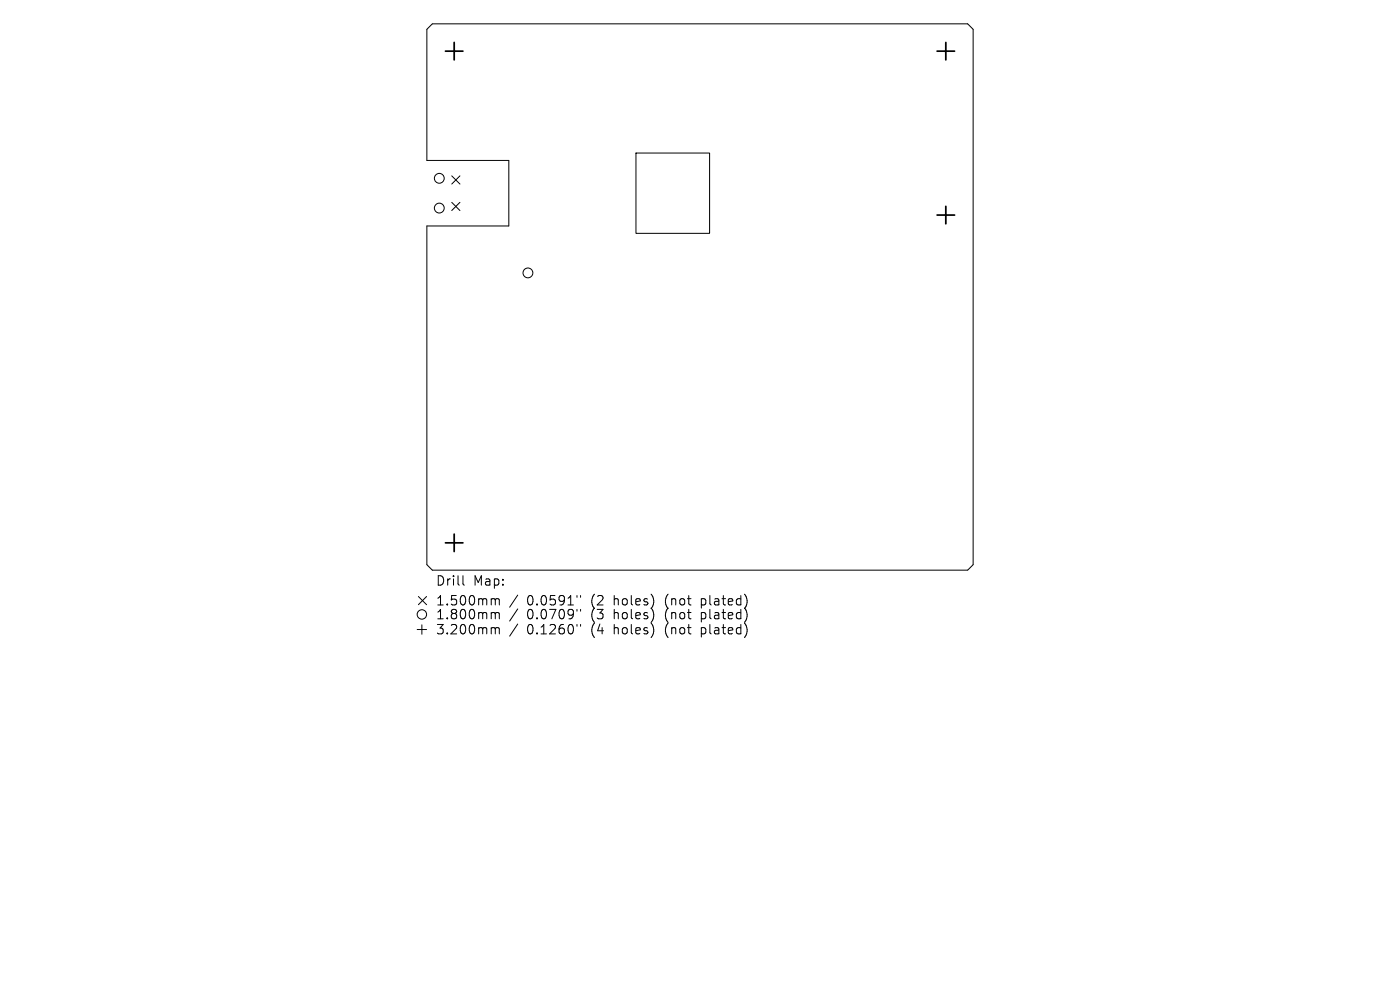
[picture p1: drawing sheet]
<svg xmlns="http://www.w3.org/2000/svg" width="297mm" height="210mm" viewBox="0 0 297 210" stroke-linecap="round" stroke-linejoin="round" font-family="sans-serif">
<defs><g id="words">
<g font-size="2.8">
<text x="92.5" y="124.5">Drill</text>
<text x="100.4" y="124.5">Map:</text>
<text x="92.5" y="128.7">1.500mm</text>
<text x="92.5" y="131.6">1.800mm</text>
<text x="111.7" y="128.7">0.0591&quot;</text>
<text x="111.7" y="131.6">0.0709&quot;</text>
<text x="125.4" y="128.7">(2</text>
<text x="125.4" y="131.6">(3</text>
<text x="130.2" y="128.7">holes)</text>
<text x="130.2" y="131.6">holes)</text>
<text x="141.2" y="128.7">(not</text>
<text x="141.2" y="131.6">(not</text>
<text x="148.9" y="128.7">plated)</text>
<text x="148.9" y="131.6">plated)</text>
<text x="92.5" y="134.8">3.200mm</text>
<text x="111.7" y="134.8">0.1260&quot;</text>
<text x="125.4" y="134.8">(4</text>
<text x="130.2" y="134.8">holes)</text>
<text x="141.2" y="134.8">(not</text>
<text x="148.9" y="134.8">plated)</text>
</g>
</g></defs>
<g fill="none" stroke="#000" stroke-width=".21">
<path d="M91.7 5.1h113.6l1.1 1.1v113.6l-1.1 1.1h-113.6l-1.1-1.1v-71.9h17.3v-13.9h-17.3v-27.8zM95.8 37.3l1.8 1.7M97.6 37.3l-1.8 1.7M134.9 32.5h15.6v17h-15.6zM95.8 42.9l1.8 1.8M97.6 42.9l-1.8 1.8M88.5 133.5h2M88.8 126.5l1.7 1.8M89.5 132.5v2M90.5 126.5l-1.7 1.8M98.2 122.1v1.7l.3 .3M104.8 127l.3 .3"/>
<path d="M104.8 129.9l.3 .3M104.8 133.1l.3 .3M105.1 127.3v1M105.1 130.2v1.1M105.1 133.4v1.1M105.1 127.3l.3-.3 .4 .1 .1 1.2M105.1 130.2l.3-.3 .4 .1 .1 1.3M105.1 133.4l.3-.3 .4 .1 .1 1.3M109.8 126.2l-1.7 2.6M109.8 129.2l-1.7 2.5M109.8 132.4l-1.7 2.5M122.4 126.3v.4"/>
<path d="M122.4 129.3v.3M122.4 132.5v.3M123.2 126.3v.4M123.2 129.3v.3M123.2 132.5v.3M138.6 126.9v1.3M138.6 129.8v1.4M138.6 133v1.4M158 126.1a2.35 2.35 0 0 1 0 2.9M158 129.1a2.35 2.35 0 0 1 0 2.8M158 132.3a2.35 2.35 0 0 1 0 2.8"/>
<circle cx="93.2" cy="37.8" r="1.04"/>
<circle cx="93.2" cy="44.1" r="1.04"/>
<circle cx="112" cy="57.9" r="1.04"/>
<circle cx="89.5" cy="130.3" r="1"/>
</g>
<path d="M94.5 10.9h3.7M96.4 9v3.7M198.8 10.9h3.7M200.7 9v3.7M198.8 45.6h3.7M200.7 43.8v3.7M94.5 115.2h3.7M96.4 113.3v3.7" fill="none" stroke="#000" stroke-width=".37"/>
<use href="#words"/>
</svg>
